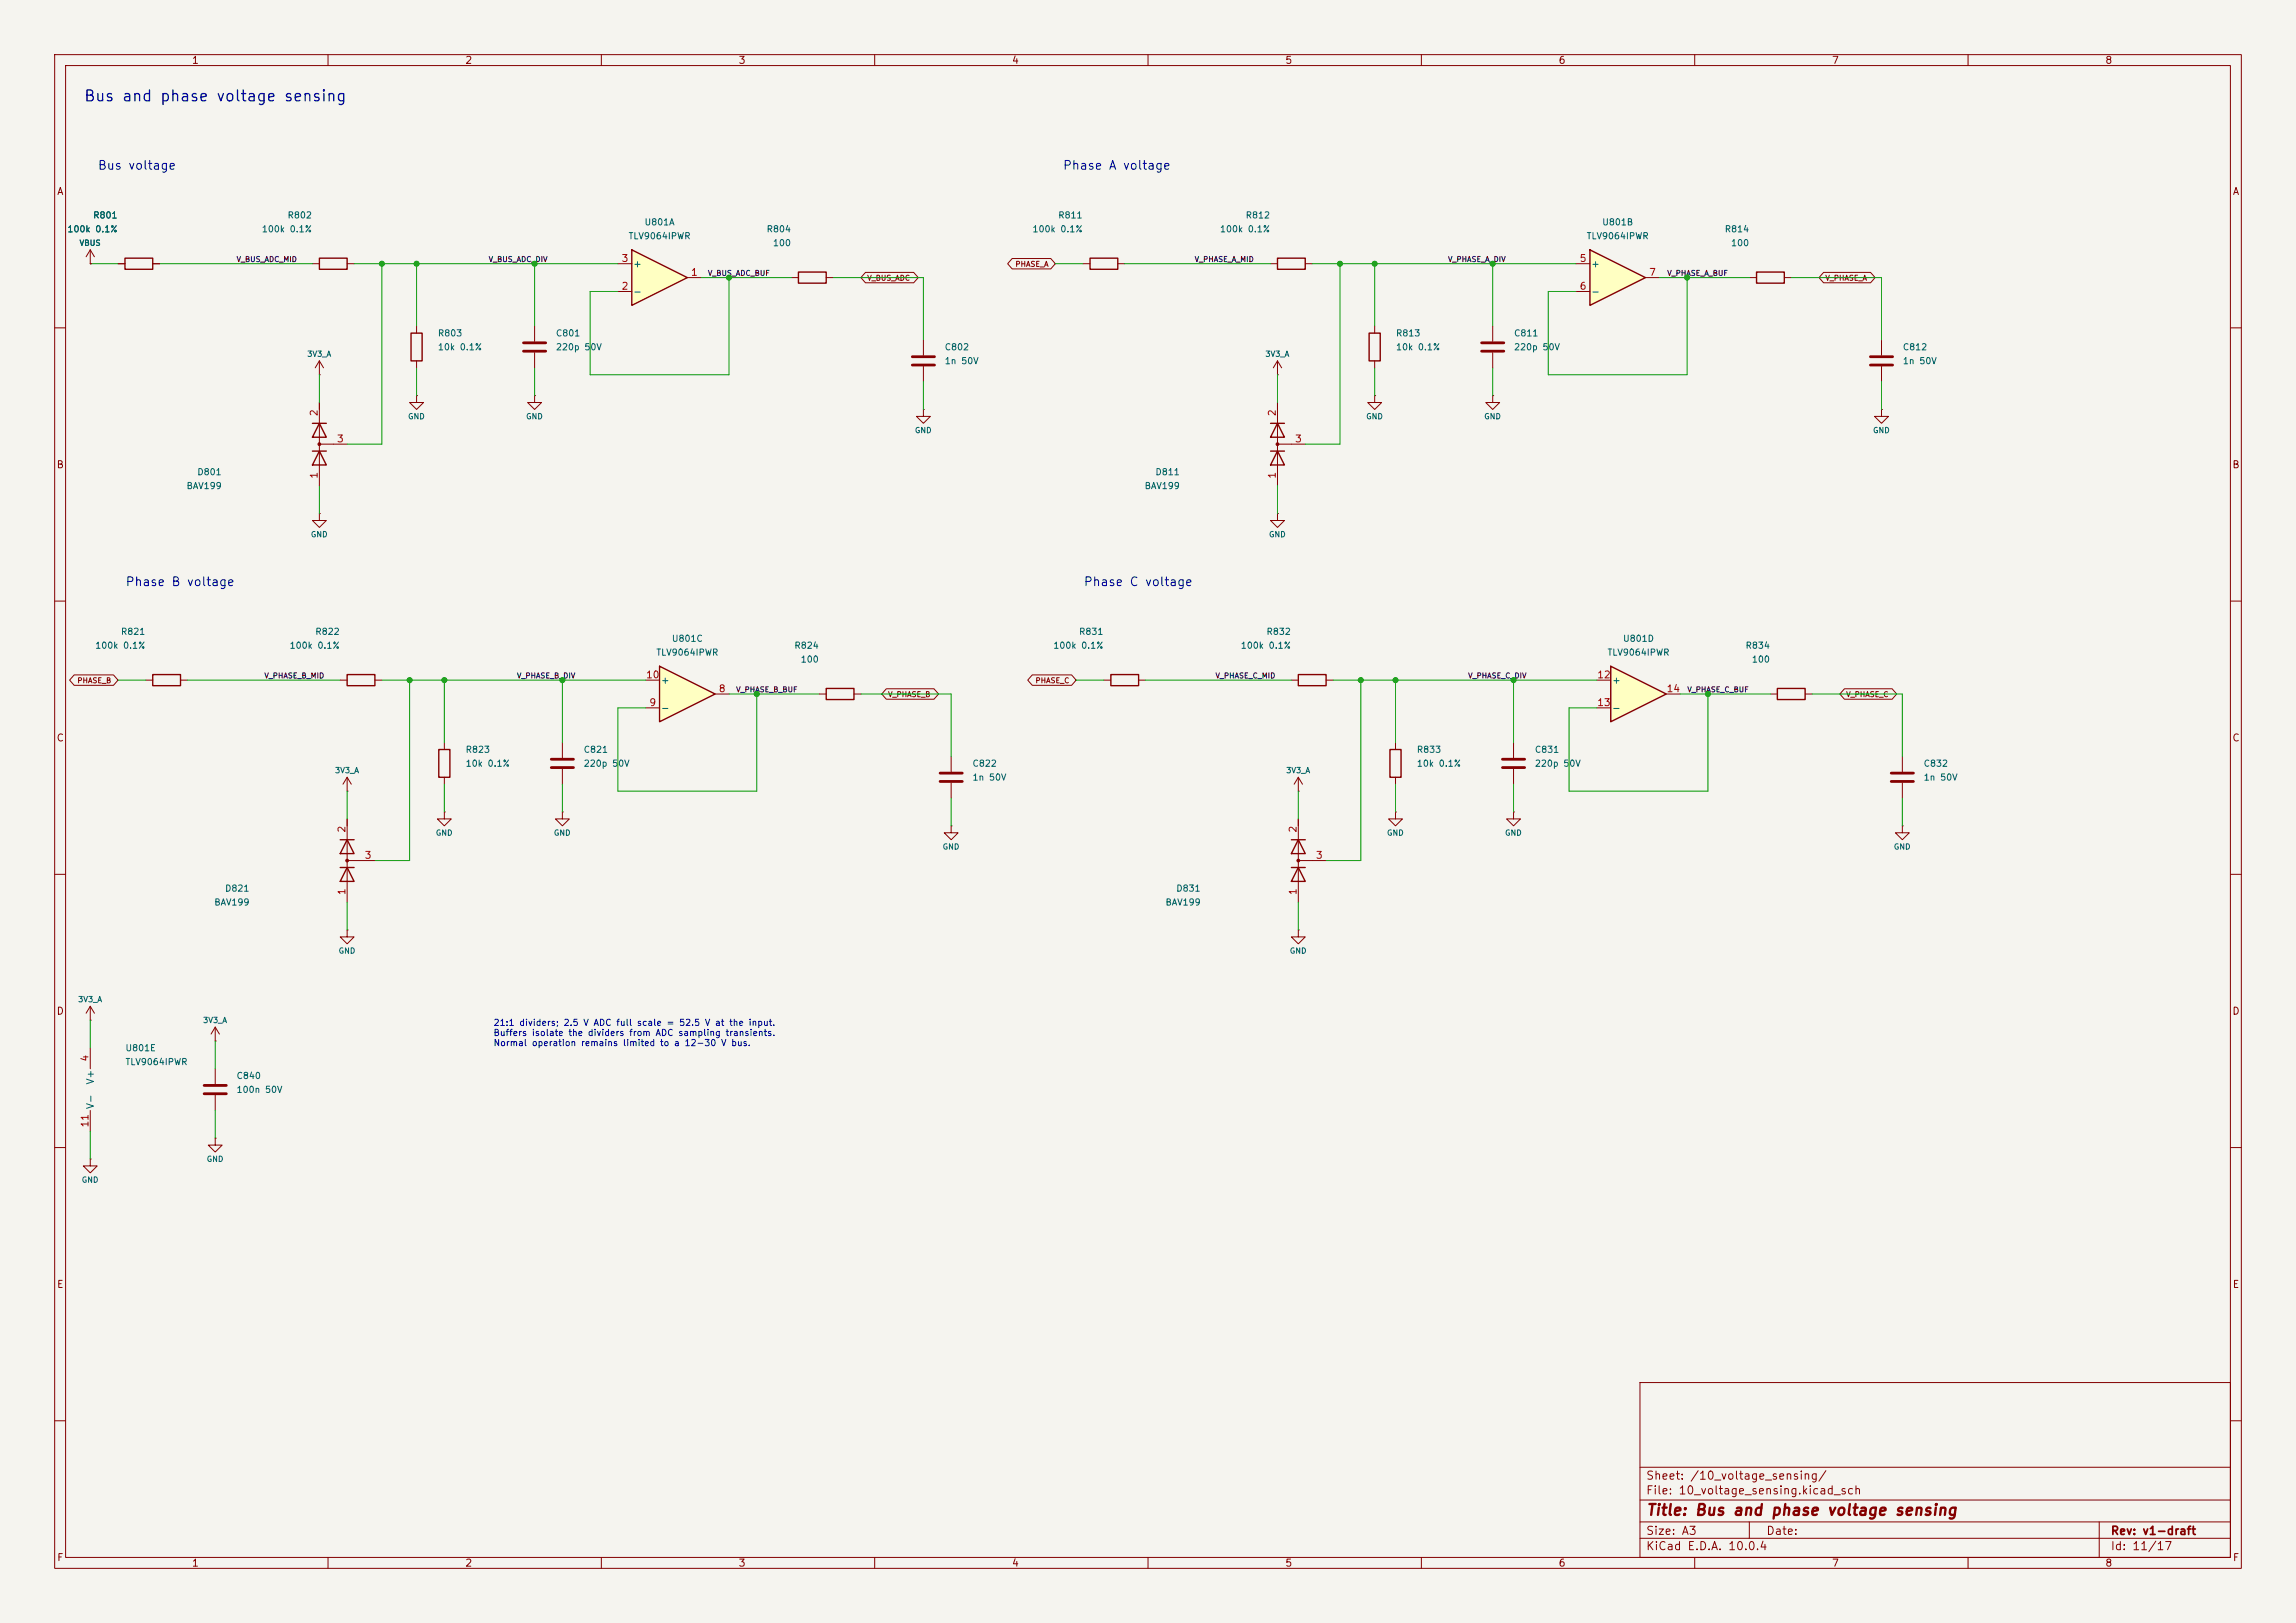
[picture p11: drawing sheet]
<svg xmlns="http://www.w3.org/2000/svg" width="420mm" height="297mm" viewBox="0 0 420 297" stroke-linecap="round" stroke-linejoin="round" font-family="sans-serif">
<defs><g id="words">
<text font-size="2" fill="#0000c2" x="15.2" y="19.1">Bus and phase voltage sensing</text>
<text font-size="2" fill="#840000" x="301" y="277.8">Title: Bus and phase voltage sensing</text>
<g font-size="1.6" fill="#0000c2">
<text x="17.8" y="31.5">Bus voltage</text>
<text x="194.3" y="31.5">Phase A voltage</text>
<text x="22.9" y="107.7">Phase B voltage</text>
<text x="198.1" y="107.7">Phase C voltage</text>
</g>
<g font-size="1.5" fill="#840000">
<text x="301" y="273.8">File: 10_voltage_sensing.kicad_sch</text>
<text x="301" y="271.1">Sheet: /10_voltage_sensing/</text>
<text x="301" y="281.2">Size: A3</text>
<text x="323" y="281.2">Date:</text>
<text x="386" y="281.2">Rev: v1-draft</text>
<text x="301" y="284">KiCad E.D.A. 10.0.4</text>
<text x="386" y="284">Id: 11/17</text>
</g>
<g font-size="1.3" fill="#840000">
<text x="35" y="12">1</text>
<text x="85" y="12">2</text>
<text x="135" y="12">3</text>
<text x="185" y="12">4</text>
<text x="235" y="12">5</text>
<text x="285" y="12">6</text>
<text x="335" y="12">7</text>
<text x="385" y="12">8</text>
<text x="10.3" y="36">A</text>
<text x="408.3" y="36">A</text>
<text x="10.3" y="86">B</text>
<text x="408.2" y="86">B</text>
<text x="10.3" y="136">C</text>
<text x="408.2" y="136">C</text>
<text x="10.3" y="186">D</text>
<text x="408.2" y="186">D</text>
<text x="10.3" y="236">E</text>
<text x="408.3" y="236">E</text>
<text x="10.3" y="286">F</text>
<text x="35" y="287">1</text>
<text x="85" y="287">2</text>
<text x="135" y="287">3</text>
<text x="185" y="287">4</text>
<text x="235" y="287">5</text>
<text x="285" y="287">6</text>
<text x="335" y="287">7</text>
<text x="385" y="287">8</text>
<text x="408.3" y="286">F</text>
</g>
<g font-size="1.3" fill="#a90000">
<text x="113.6" y="53.3">2</text>
<text x="113.6" y="48.2">3</text>
<text x="126.3" y="50.8">1</text>
<text x="288.9" y="48.2">5</text>
<text x="288.9" y="53.3">6</text>
<text x="301.6" y="50.8">7</text>
<text x="58.4" y="76.3" transform="rotate(-90 58.4 76.3)">2</text>
<text x="233.7" y="76.3" transform="rotate(-90 233.7 76.3)">2</text>
<text x="61.5" y="81.3">3</text>
<text x="236.8" y="81.3">3</text>
<text x="58.4" y="87.7" transform="rotate(-90 58.4 87.7)">1</text>
<text x="233.7" y="87.7" transform="rotate(-90 233.7 87.7)">1</text>
<text x="118.1" y="124.4">10</text>
<text x="292.1" y="124.4">12</text>
<text x="118.7" y="129.5">9</text>
<text x="131.4" y="127">8</text>
<text x="292.1" y="129.5">13</text>
<text x="304.8" y="127">14</text>
<text x="63.5" y="152.5" transform="rotate(-90 63.5 152.5)">2</text>
<text x="237.5" y="152.5" transform="rotate(-90 237.5 152.5)">2</text>
<text x="66.6" y="157.5">3</text>
<text x="240.6" y="157.5">3</text>
<text x="63.5" y="163.9" transform="rotate(-90 63.5 163.9)">1</text>
<text x="237.5" y="163.9" transform="rotate(-90 237.5 163.9)">1</text>
<text x="16.5" y="194.4" transform="rotate(-90 16.5 194.4)">4</text>
<text x="16.5" y="206.4" transform="rotate(-90 16.5 206.4)">11</text>
</g>
<g font-size="1.3" fill="#006464">
<text x="115.7" y="49.2">+</text>
<text x="291" y="49.2">+</text>
<text x="115.7" y="54.3">-</text>
<text x="291" y="54.3">-</text>
<text x="120.8" y="125.4">+</text>
<text x="294.8" y="125.4">+</text>
<text x="120.8" y="130.5">-</text>
<text x="294.8" y="130.5">-</text>
<text x="17.5" y="203.1" transform="rotate(-90 17.5 203.1)">V-</text>
<text x="17.5" y="198.6" transform="rotate(-90 17.5 198.6)">V+</text>
</g>
<g font-size="1.2" fill="#006464">
<text x="16.9" y="40.2">R801</text>
<text x="52.5" y="40.2">R802</text>
<text x="117.8" y="41.5">U801A</text>
<text x="193.5" y="40.2">R811</text>
<text x="227.8" y="40.2">R812</text>
<text x="293" y="41.5">U801B</text>
<text x="12.2" y="42.8">100k 0.1%</text>
<text x="47.8" y="42.8">100k 0.1%</text>
<text x="114.9" y="44.1">TLV9064IPWR</text>
<text x="140.1" y="42.8">R804</text>
<text x="141.3" y="45.3">100</text>
<text x="188.8" y="42.8">100k 0.1%</text>
<text x="223.1" y="42.8">100k 0.1%</text>
<text x="290.1" y="44.1">TLV9064IPWR</text>
<text x="315.4" y="42.8">R814</text>
<text x="316.5" y="45.3">100</text>
<text x="80" y="64.4">10k 0.1%</text>
<text x="80" y="61.8">R803</text>
<text x="101.6" y="61.8">C801</text>
<text x="101.6" y="64.4">220p 50V</text>
<text x="172.7" y="64.4">C802</text>
<text x="255.3" y="64.4">10k 0.1%</text>
<text x="255.3" y="61.8">R813</text>
<text x="276.8" y="61.8">C811</text>
<text x="276.8" y="64.4">220p 50V</text>
<text x="348" y="64.4">C812</text>
<text x="172.7" y="66.9">1n 50V</text>
<text x="348" y="66.9">1n 50V</text>
<text x="34" y="89.8">BAV199</text>
<text x="36" y="87.2">D801</text>
<text x="209.3" y="89.8">BAV199</text>
<text x="211.3" y="87.2">D811</text>
<text x="17.3" y="119">100k 0.1%</text>
<text x="22" y="116.4">R821</text>
<text x="52.9" y="119">100k 0.1%</text>
<text x="57.6" y="116.4">R822</text>
<text x="122.8" y="117.7">U801C</text>
<text x="145.2" y="119">R824</text>
<text x="192.6" y="119">100k 0.1%</text>
<text x="197.3" y="116.4">R831</text>
<text x="226.9" y="119">100k 0.1%</text>
<text x="231.6" y="116.4">R832</text>
<text x="296.8" y="117.7">U801D</text>
<text x="319.2" y="119">R834</text>
<text x="119.9" y="120.3">TLV9064IPWR</text>
<text x="146.4" y="121.5">100</text>
<text x="293.9" y="120.3">TLV9064IPWR</text>
<text x="320.4" y="121.5">100</text>
<text x="85.1" y="140.6">10k 0.1%</text>
<text x="85.1" y="138">R823</text>
<text x="106.7" y="138">C821</text>
<text x="106.7" y="140.6">220p 50V</text>
<text x="177.8" y="140.6">C822</text>
<text x="177.8" y="143.1">1n 50V</text>
<text x="259.1" y="140.6">10k 0.1%</text>
<text x="259.1" y="138">R833</text>
<text x="280.7" y="138">C831</text>
<text x="280.7" y="140.6">220p 50V</text>
<text x="351.8" y="140.6">C832</text>
<text x="351.8" y="143.1">1n 50V</text>
<text x="39.1" y="166">BAV199</text>
<text x="41.1" y="163.4">D821</text>
<text x="213.1" y="166">BAV199</text>
<text x="215.1" y="163.4">D831</text>
<text x="22.8" y="192.6">U801E</text>
<text x="22.8" y="195.2">TLV9064IPWR</text>
<text x="43.2" y="197.7">C840</text>
<text x="43.2" y="200.3">100n 50V</text>
</g>
<g font-size="1.2" fill="#0000c2">
<text x="90.2" y="188">21:1 dividers; 2.5 V ADC full scale = 52.5 V at the input.</text>
<text x="90.2" y="189.9">Buffers isolate the dividers from ADC sampling transients.</text>
<text x="90.2" y="191.7">Normal operation remains limited to a 12-30 V bus.</text>
</g>
<g font-size="1" fill="#006464">
<text x="14.5" y="45.2">VBUS</text>
<text x="56.1" y="65.5">3V3_A</text>
<text x="231.4" y="65.5">3V3_A</text>
<text x="74.5" y="77">GND</text>
<text x="96.1" y="77">GND</text>
<text x="249.8" y="77">GND</text>
<text x="271.4" y="77">GND</text>
<text x="167.3" y="79.5">GND</text>
<text x="342.5" y="79.5">GND</text>
<text x="56.8" y="98.6">GND</text>
<text x="232" y="98.6">GND</text>
<text x="61.2" y="141.7">3V3_A</text>
<text x="235.2" y="141.7">3V3_A</text>
<text x="79.6" y="153.2">GND</text>
<text x="101.2" y="153.2">GND</text>
<text x="172.3" y="155.7">GND</text>
<text x="253.6" y="153.2">GND</text>
<text x="275.2" y="153.2">GND</text>
<text x="346.3" y="155.7">GND</text>
<text x="61.8" y="174.8">GND</text>
<text x="235.8" y="174.8">GND</text>
<text x="14.2" y="183.6">3V3_A</text>
<text x="37.1" y="187.5">3V3_A</text>
<text x="37.7" y="212.9">GND</text>
<text x="14.9" y="216.7">GND</text>
</g>
<g font-size="1" fill="#0f0f0f">
<text x="43.2" y="48.2">V_BUS_ADC_MID</text>
<text x="89.3" y="48.2">V_BUS_ADC_DIV</text>
<text x="129.4" y="50.7">V_BUS_ADC_BUF</text>
<text x="218.4" y="48.2">V_PHASE_A_MID</text>
<text x="264.8" y="48.2">V_PHASE_A_DIV</text>
<text x="304.9" y="50.7">V_PHASE_A_BUF</text>
<text x="48.3" y="124.4">V_PHASE_B_MID</text>
<text x="94.5" y="124.4">V_PHASE_B_DIV</text>
<text x="222.2" y="124.4">V_PHASE_C_MID</text>
<text x="268.5" y="124.4">V_PHASE_C_DIV</text>
<text x="134.6" y="126.9">V_PHASE_B_BUF</text>
<text x="308.6" y="126.9">V_PHASE_C_BUF</text>
</g>
<g font-size="1" fill="#840000">
<text x="158.5" y="51.6">V_BUS_ADC</text>
<text x="185.6" y="49.1">PHASE_A</text>
<text x="333.8" y="51.6">V_PHASE_A</text>
<text x="14.1" y="125.3">PHASE_B</text>
<text x="189.3" y="125.3">PHASE_C</text>
<text x="162.4" y="127.8">V_PHASE_B</text>
<text x="337.6" y="127.8">V_PHASE_C</text>
</g>
</g></defs>
<path d="M0 0h420v297h-420z" fill="#f5f4ef" stroke="#f5f4ef" stroke-width=".18"/>
<g fill="none" stroke="#840000" stroke-width=".18">
<path d="M10 10h400v277h-400zM12 12h396v273h-396zM60 10v2M110 10v2M160 10v2M210 10v2M260 10v2M310 10v2M360 10v2M21.6 48.3h1.3M27.9 48.3h1.3M57.1 48.3h1.3"/>
<path d="M63.5 48.3h1.3M76.2 59.7v1.3M10 60h2M58.4 73.7v15.2M76.2 72.4v1.3h1.3l-1.3 1.2-1.3-1.2h1.3M76.2 72.4h.1M76.2 66v1.3M408 60h2M58.4 94v1.3h1.3l-1.3 1.2-1.3-1.2h1.3M58.4 94h.1M58.4 81.3h5.1M233.7 94v1.3h1.2l-1.2 1.2-1.3-1.2h1.3"/>
<path d="M233.7 94h.1M10 110h2M408 110h2M10 160h2M408 160h2M63.5 170.2v1.3h1.3l-1.3 1.2-1.3-1.2h1.3M63.5 170.2h.1M39.4 195.6v2.8M10 210h2M16.5 212.1v1.3h1.3l-1.3 1.2-1.3-1.2h1.3M16.5 212.1h.1M39.4 200.4v2.8"/>
<path d="M408 210h2M300 253h108v32h-108zM10 260h2M300 278.5h108M300 274.5h108M300 268.5h108M320 278.5v3M384 278.5v6.5M408 260h2M60 285v2M110 285v2M160 285v2"/>
<path d="M210 285v2M260 285v2M300 281.5h108M310 285v2M360 285v2"/>
</g>
<path d="M22.9 47.2h5v2.1h-5zM58.4 47.2h5.1v2.1h-5.1zM57.1 77.5h2.6M58.4 77.5l1.3 2.5h-2.6zM75.2 61h2v5h-2zM57.1 82.6h2.6M58.4 82.6l1.3 2.5h-2.6z" fill="none" stroke="#840000" stroke-width=".25"/>
<path d="M37.3 198.6h4.1M37.3 200.2h4.1" fill="none" stroke="#840000" stroke-width=".51"/>
<circle cx="58.4" cy="81.3" r=".25" fill="#840000" stroke="#840000" stroke-width=".18"/>
<path d="M115.6 45.7l10.1 5.1-10.1 5.1z" fill="#ffffc2"/>
<g fill="none" stroke="#840000" stroke-width=".25">
<path d="M115.6 45.7l10.1 5.1-10.1 5.1zM199.4 47.2h5.1v2.1h-5.1zM233.7 47.2h5.1v2.1h-5.1zM321.3 49.8h5.1v2h-5.1zM232.4 77.5h2.5M233.7 77.5l1.2 2.5h-2.5zM250.4 61h2.1v5h-2.1zM232.4 82.6h2.5M233.7 82.6l1.2 2.5h-2.5zM151.1 126h5.1v2h-5.1zM203.2 123.4h5.1v2.1h-5.1zM237.5 123.4h5.1v2.1h-5.1z"/>
<path d="M254.3 137.2h2v5h-2zM325.1 126h5.1v2h-5.1z"/>
</g>
<g fill="none" stroke="#840000" stroke-width=".18">
<path d="M97.8 59.7v2.8M113 53.3h2.6M113 48.3h2.6M125.7 50.8h2.6M198.1 48.3h1.3M204.5 48.3h1.2M232.4 48.3h1.3M238.8 48.3h1.2M251.5 59.7v1.3M320 50.8h1.3M326.4 50.8h1.3M58.4 68.6h.1"/>
<path d="M58.4 66l-.7 1.3M58.4 66l.8 1.3M58.4 66v2.6M97.8 64.5v2.8M233.7 73.7v15.2M251.5 72.4v1.3h1.2l-1.2 1.2-1.3-1.2h1.3M251.5 72.4h.1M251.5 66v1.3M233.7 81.3h5.1M149.9 127h1.2M156.2 127h1.3M201.9 124.5h1.3"/>
<path d="M208.3 124.5h1.2M236.2 124.5h1.3M242.6 124.5h1.2M255.3 135.9v1.3M276.9 135.9v2.8M323.8 127h1.3M330.2 127h1.3M237.5 144.8h.1M237.5 142.2l-.8 1.3M237.5 142.2l.8 1.3M237.5 142.2v2.6M255.3 148.6v1.3h1.2l-1.2 1.2-1.3-1.2h1.3"/>
<path d="M255.3 148.6h.1M255.3 142.2v1.3M276.9 148.6v1.3h1.2l-1.2 1.2-1.3-1.2h1.3M276.9 148.6h.1M276.9 140.7v2.8"/>
</g>
<path d="M95.8 62.7h4M95.8 64.3h4M274.8 138.9h4.1M274.8 140.5h4.1" fill="none" stroke="#840000" stroke-width=".51"/>
<circle cx="233.7" cy="81.3" r=".25" fill="#840000" stroke="#840000" stroke-width=".18"/>
<path d="M294.6 121.9l10.2 5.1-10.2 5.1z" fill="#ffffc2"/>
<path d="M294.6 121.9l10.2 5.1-10.2 5.1z" fill="none" stroke="#840000" stroke-width=".25"/>
<path d="M273 59.7v2.8M273 72.4v1.3h1.3l-1.3 1.2-1.2-1.2h1.2M273 72.4h.1M273 64.5v2.8M292.1 124.5h2.5M292.1 129.5h2.5M304.8 127h2.5" fill="none" stroke="#840000" stroke-width=".18"/>
<path d="M271 62.7h4.1M271 64.3h4.1" fill="none" stroke="#840000" stroke-width=".51"/>
<path d="M290.8 45.7l10.2 5.1-10.2 5.1z" fill="#ffffc2"/>
<g fill="none" stroke="#840000" stroke-width=".25">
<path d="M146 49.8h5.1v2h-5.1zM290.8 45.7l10.2 5.1-10.2 5.1zM27.9 123.4h5.1v2.1h-5.1zM63.5 123.4h5.1v2.1h-5.1zM80.3 137.2h2v5h-2zM62.2 158.8h2.6M62.2 153.7h2.6M63.5 158.8l1.3 2.5h-2.6zM63.5 153.7l1.3 2.5h-2.6zM236.2 158.8h2.6M236.2 153.7h2.6M237.5 158.8l1.3 2.5h-2.6z"/>
<path d="M237.5 153.7l1.3 2.5h-2.6z"/>
</g>
<g fill="none" stroke="#840000" stroke-width=".18">
<path d="M16.5 48.3h.1M16.5 45.7l-.8 1.3M16.5 45.7l.8 1.3M16.5 45.7v2.6M144.8 50.8h1.2M151.1 50.8h1.3M288.3 48.3h2.5M288.3 53.3h2.5M301 50.8h2.5M97.8 72.4v1.3h1.3l-1.3 1.2-1.3-1.2h1.3M97.8 72.4h.1M168.9 74.9v1.3h1.3l-1.3 1.3-1.3-1.3h1.3"/>
<path d="M168.9 74.9h.1M168.9 62.2v2.8M168.9 67.1v2.8M233.7 68.6h.1M233.7 66l-.8 1.3M233.7 66l.7 1.3M233.7 66v2.6M344.2 74.9v1.3h1.2l-1.2 1.3-1.3-1.3h1.3M344.2 74.9h.1M344.2 62.2v2.8M344.2 67.1v2.8M26.7 124.5h1.2"/>
<path d="M33 124.5h1.3M62.2 124.5h1.3M68.6 124.5h1.2M81.3 135.9v1.3M102.9 135.9v2.8M174 138.4v2.8M348 138.4v2.8M63.5 144.8h.1M63.5 157.5h5.1M63.5 142.2v2.6M63.5 149.9v15.2M63.5 142.2l-.8 1.3"/>
<path d="M63.5 142.2l.8 1.3M81.3 148.6v1.3h1.2l-1.2 1.2-1.3-1.2h1.3M81.3 148.6h.1M81.3 142.2v1.3M102.9 148.6v1.3h1.2l-1.2 1.2-1.3-1.2h1.3M102.9 148.6h.1M102.9 140.7v2.8M174 151.1v1.3h1.3l-1.3 1.3-1.3-1.3h1.3M174 151.1h.1M174 143.3v2.8M237.5 149.9v15.2M237.5 157.5h5.1"/>
<path d="M348 151.1v1.3h1.2l-1.2 1.3-1.3-1.3h1.3M348 151.1h.1M348 143.3v2.8M237.5 170.2v1.3h1.3l-1.3 1.2-1.3-1.2h1.3M237.5 170.2h.1M39.4 208.3v1.3h1.2l-1.2 1.2-1.3-1.2h1.3M39.4 208.3h.1"/>
</g>
<path d="M166.9 65.3h4M166.9 66.8h4M342.1 65.3h4.1M342.1 66.8h4.1M100.8 138.9h4.1M100.8 140.5h4.1M172 141.5h4M172 143h4M345.9 141.5h4.1M345.9 143h4.1" fill="none" stroke="#840000" stroke-width=".51"/>
<g fill="#840000" stroke="#840000" stroke-width=".18">
<circle cx="237.5" cy="157.5" r=".25"/>
<circle cx="63.5" cy="157.5" r=".25"/>
</g>
<path d="M120.6 121.9l10.2 5.1-10.2 5.1z" fill="#ffffc2"/>
<path d="M120.6 121.9l10.2 5.1-10.2 5.1z" fill="none" stroke="#840000" stroke-width=".25"/>
<g fill="none" stroke="#840000" stroke-width=".18">
<path d="M16.5 48.3h.1M21.6 48.3h1.3M27.9 48.3h1.3M158.3 49.8h8.8l.9 1-.9 1h-8.8l-.8-1zM185.1 47.3h7.1l.8 1-.8 .9h-7.1l-.8-.9zM333.6 49.8h8.6l.8 1-.8 1h-8.6l-.9-1zM13.6 123.5h7.2l.8 1-.8 .9h-7.2l-.9-.9zM118.1 129.5h2.5M118.1 124.5h2.5M130.8 127h2.5M162.1 126h8.8l.8 1-.8 1h-8.8l-.8-1zM188.8 123.5h7.2l.8 1-.8 .9h-7.2l-.8-.9z"/>
<path d="M337.4 126h8.7l.8 1-.8 1h-8.7l-.9-1zM16.5 186.7h.1M16.5 184.2l-.8 1.2M16.5 184.2l.8 1.2M16.5 184.2v2.5M16.5 191.8v3.8M39.4 190.5h.1M39.4 188l-.8 1.2M39.4 188l.7 1.2M39.4 188v2.5M16.5 203.2v3.8"/>
</g>
<g fill="none" stroke="#009600" stroke-width=".18">
<path d="M16.5 48.3h5.1M29.2 48.3h27.9M64.8 48.3h48.2M69.8 48.3v33h-6.3M76.2 48.3v11.4M97.8 48.3v11.4M128.3 50.8h16.5M133.3 50.8v17.8h-25.4v-15.3h5.1M152.4 50.8h16.5v11.4M193 48.3h5.1M205.7 48.3h26.7M240 48.3h48.3"/>
<path d="M245.1 48.3v33h-6.3M251.5 48.3v11.4M273 48.3v11.4M303.5 50.8h16.5M308.6 50.8v17.8h-25.4v-15.3h5.1M327.7 50.8h16.5v11.4M58.4 68.6v5.1M76.2 67.3v5.1M97.8 67.3v5.1M168.9 69.9v5M233.7 68.6v5.1M251.5 67.3v5.1"/>
<path d="M273 67.3v5.1M344.2 69.9v5M58.4 88.9v5.1M233.7 88.9v5.1M21.6 124.5h5.1M34.3 124.5h27.9M69.8 124.5h48.3M74.9 124.5v33h-6.3M81.3 124.5v11.4M102.9 124.5v11.4M133.3 127h16.6M138.4 127v17.8h-25.4v-15.3h5.1"/>
<path d="M157.5 127h16.5v11.4M196.8 124.5h5.1M209.5 124.5h26.7M243.8 124.5h48.3M248.9 124.5v33h-6.3M255.3 124.5v11.4M276.9 124.5v11.4M307.3 127h16.5M312.4 127v17.8h-25.4v-15.3h5.1M331.5 127h16.5v11.4M63.5 144.8v5.1M81.3 143.5v5.1"/>
<path d="M102.9 143.5v5.1M174 146.1v5M237.5 144.8v5.1M255.3 143.5v5.1M276.9 143.5v5.1M348 146.1v5M63.5 165.1v5.1M237.5 165.1v5.1M16.5 186.7v5.1M39.4 190.5v5.1M16.5 207v5.1M39.4 203.2v5.1"/>
</g>
<g fill="#009600" stroke="#009600" stroke-width=".18">
<circle cx="133.3" cy="50.8" r=".46"/>
<circle cx="97.8" cy="48.3" r=".46"/>
<circle cx="69.8" cy="48.3" r=".46"/>
<circle cx="76.2" cy="48.3" r=".46"/>
<circle cx="138.4" cy="127" r=".46"/>
<circle cx="74.9" cy="124.5" r=".46"/>
<circle cx="81.3" cy="124.5" r=".46"/>
<circle cx="102.9" cy="124.5" r=".46"/>
<circle cx="276.9" cy="124.5" r=".46"/>
<circle cx="308.6" cy="50.8" r=".46"/>
<circle cx="312.4" cy="127" r=".46"/>
<circle cx="255.3" cy="124.5" r=".46"/>
<circle cx="248.9" cy="124.5" r=".46"/>
<circle cx="251.5" cy="48.3" r=".46"/>
<circle cx="273" cy="48.3" r=".46"/>
<circle cx="245.1" cy="48.3" r=".46"/>
</g>
<use href="#words"/>
</svg>
